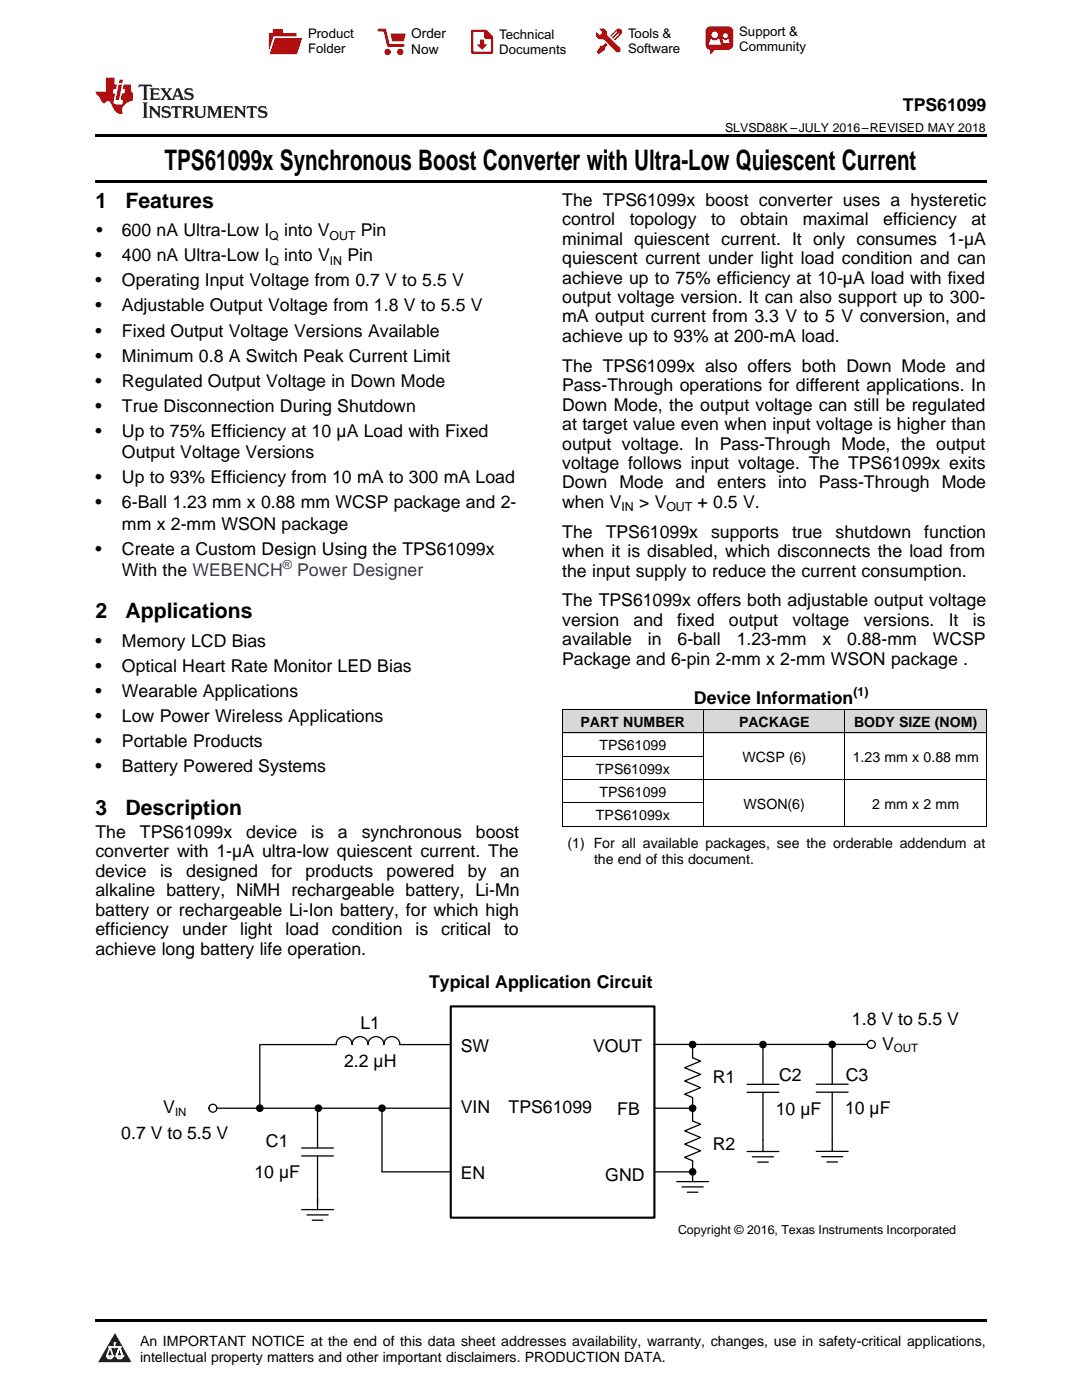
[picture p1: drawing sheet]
<svg xmlns="http://www.w3.org/2000/svg" width="216mm" height="279mm" viewBox="0 0 216 279" stroke-linecap="round" stroke-linejoin="round" font-family="sans-serif">
<defs><g id="words">
<text font-size="5.6" x="32.8" y="33.9">TPS61099x Synchronous Boost Converter with Ultra-Low Quiescent Current</text>
<g font-size="4.2">
<text x="19" y="41.4">1</text>
<text x="25" y="41.4">Features</text>
<text x="19" y="123.4">2</text>
<text x="25" y="123.4">Applications</text>
<text x="19" y="162.6">3</text>
<text x="25" y="162.6">Description</text>
</g>
<g font-size="3.5">
<text x="180.2" y="22.2">TPS61099</text>
<text x="112.2" y="41.1">The TPS61099x boost converter uses a hysteretic</text>
<text x="19.2" y="47.1">•</text>
<text x="24.3" y="47.1">600 nA Ultra-Low I</text>
<text x="56.7" y="47.1">into V</text>
<text x="72" y="47.1">Pin</text>
<text x="112.2" y="44.9">control</text>
<text x="125.7" y="44.9">topology</text>
<text x="141.9" y="44.9">to</text>
<text x="147.7" y="44.9">obtain</text>
<text x="160.2" y="44.9">maximal</text>
<text x="176.2" y="44.9">efficiency</text>
<text x="193.8" y="44.9">at</text>
<text x="19" y="52.1">•</text>
<text x="24.3" y="52.1">400 nA Ultra-Low I</text>
<text x="56.7" y="52.1">into V</text>
<text x="69.3" y="52.1">Pin</text>
<text x="112.2" y="48.8">minimal quiescent current. It only consumes 1-µA</text>
<text x="112.2" y="52.7">quiescent current under light load condition and can</text>
<text x="19" y="57.2">•</text>
<text x="24.3" y="57.2">Operating Input Voltage from 0.7 V to 5.5 V</text>
<text x="112.2" y="56.6">achieve up to 75% efficiency at 10-µA load with fixed</text>
<text x="19" y="62.2">•</text>
<text x="24.3" y="62.2">Adjustable Output Voltage from 1.8 V to 5.5 V</text>
<text x="112.2" y="60.5">output voltage version. It can also support up to 300-</text>
<text x="112.2" y="64.3">mA output current from 3.3 V to 5 V conversion, and</text>
<text x="19" y="67.2">•</text>
<text x="24.3" y="67.2">Fixed Output Voltage Versions Available</text>
<text x="112.2" y="68.2">achieve up to 93% at 200-mA load.</text>
<text x="19" y="72.2">•</text>
<text x="19" y="77.2">•</text>
<text x="24.3" y="72.2">Minimum 0.8 A Switch Peak Current Limit</text>
<text x="24.3" y="77.2">Regulated Output Voltage in Down Mode</text>
<text x="112.2" y="74.2">The TPS61099x also offers both Down Mode and</text>
<text x="19" y="82.2">•</text>
<text x="24.3" y="82.2">True Disconnection During Shutdown</text>
<text x="112.2" y="78.1">Pass-Through operations for different applications. In</text>
<text x="112.2" y="82">Down Mode, the output voltage can still be regulated</text>
<text x="19" y="87.2">•</text>
<text x="24.3" y="87.2">Up to 75% Efficiency at 10 µA Load with Fixed</text>
<text x="112.2" y="85.8">at target value even when input voltage is higher than</text>
<text x="112.2" y="89.7">output voltage. In Pass-Through Mode, the output</text>
<text x="24.3" y="91.4">Output Voltage Versions</text>
<text x="112.2" y="93.6">voltage follows input voltage. The TPS61099x exits</text>
<text x="19" y="96.4">•</text>
<text x="19" y="101.5">•</text>
<text x="24.3" y="96.4">Up to 93% Efficiency from 10 mA to 300 mA Load</text>
<text x="24.3" y="101.5">6-Ball 1.23 mm x 0.88 mm WCSP package and 2-</text>
<text x="112.2" y="97.5">Down Mode and enters into Pass-Through Mode</text>
<text x="112.2" y="101.4">when V</text>
<text x="127.5" y="101.4">&gt; V</text>
<text x="139.2" y="101.4">+ 0.5 V.</text>
<text x="24.3" y="105.7">mm x 2-mm WSON package</text>
<text x="112.2" y="107.3">The</text>
<text x="120.9" y="107.3">TPS61099x</text>
<text x="141.9" y="107.3">supports</text>
<text x="158" y="107.3">true</text>
<text x="166.7" y="107.3">shutdown</text>
<text x="184.4" y="107.3">function</text>
<text x="19" y="110.7">•</text>
<text x="24.3" y="110.7">Create a Custom Design Using the TPS61099x</text>
<text x="112.2" y="111.2">when it is disabled, which disconnects the load from</text>
<text x="24.3" y="114.9">With the WEBENCH</text>
<text x="112.2" y="115.1">the input supply to reduce the current consumption.</text>
<text x="112.2" y="121">The TPS61099x offers both adjustable output voltage</text>
<text x="112.2" y="124.9">version</text>
<text x="126.4" y="124.9">and</text>
<text x="135.2" y="124.9">fixed</text>
<text x="145.5" y="124.9">output</text>
<text x="158.1" y="124.9">voltage</text>
<text x="172.3" y="124.9">versions.</text>
<text x="189.3" y="124.9">It</text>
<text x="194.1" y="124.9">is</text>
<text x="19" y="129.1">•</text>
<text x="24.3" y="129.1">Memory LCD Bias</text>
<text x="112.2" y="128.8">available</text>
<text x="129.3" y="128.8">in</text>
<text x="135.2" y="128.8">6-ball</text>
<text x="147" y="128.8">1.23-mm</text>
<text x="164.1" y="128.8">x</text>
<text x="169" y="128.8">0.88-mm</text>
<text x="186.1" y="128.8">WCSP</text>
<text x="19" y="134.1">•</text>
<text x="24.3" y="134.1">Optical Heart Rate Monitor LED Bias</text>
<text x="112.2" y="132.7">Package and 6-pin 2-mm x 2-mm WSON package .</text>
<text x="19" y="139.1">•</text>
<text x="24.3" y="139.1">Wearable Applications</text>
<text x="138.5" y="140.4">Device Information</text>
<text x="19" y="144.1">•</text>
<text x="19" y="149.1">•</text>
<text x="24.3" y="144.1">Low Power Wireless Applications</text>
<text x="24.3" y="149.1">Portable Products</text>
<text x="19" y="154.1">•</text>
<text x="24.3" y="154.1">Battery Powered Systems</text>
<text x="19" y="167.2">The</text>
<text x="27.9" y="167.2">TPS61099x</text>
<text x="49.1" y="167.2">device</text>
<text x="62.1" y="167.2">is</text>
<text x="67.4" y="167.2">a</text>
<text x="72.2" y="167.2">synchronous</text>
<text x="95" y="167.2">boost</text>
<text x="19" y="171.1">converter with 1-µA ultra-low quiescent current. The</text>
<text x="19" y="175">device</text>
<text x="19" y="178.9">alkaline battery, NiMH rechargeable battery, Li-Mn</text>
<text x="31.9" y="175">is</text>
<text x="37.2" y="175">designed</text>
<text x="54.2" y="175">for</text>
<text x="60.9" y="175">products</text>
<text x="77.2" y="175">powered</text>
<text x="93.4" y="175">by</text>
<text x="99.8" y="175">an</text>
<text x="19" y="182.7">battery or rechargeable Li-Ion battery, for which high</text>
<text x="19" y="186.6">efficiency</text>
<text x="19" y="190.5">achieve long battery life operation.</text>
<text x="36.3" y="186.6">under</text>
<text x="47.9" y="186.6">light</text>
<text x="57" y="186.6">load</text>
<text x="66.2" y="186.6">condition</text>
<text x="82.9" y="186.6">is</text>
<text x="88" y="186.6">critical</text>
<text x="100.6" y="186.6">to</text>
<text x="85.6" y="197.2">Typical Application Circuit</text>
<text x="71.9" y="205.4">L1</text>
<text x="92" y="209.9">SW</text>
<text x="118.3" y="209.9">VOUT</text>
<text x="170" y="204.6">1.8 V to 5.5 V</text>
<text x="176" y="209.5">V</text>
<text x="68.7" y="213">2.2 µH</text>
<text x="155.5" y="215.8">C2</text>
<text x="168.8" y="215.8">C3</text>
<text x="142.2" y="216.2">R1</text>
<text x="24.2" y="227.2">0.7 V to 5.5 V</text>
<text x="32.6" y="222.2">V</text>
<text x="92" y="222.2">VIN</text>
<text x="101.5" y="222.2">TPS61099</text>
<text x="123.2" y="222.6">FB</text>
<text x="154.8" y="222.4">10 µF</text>
<text x="168.6" y="222.4">10 µF</text>
<text x="53.1" y="229">C1</text>
<text x="142.2" y="229.5">R2</text>
<text x="50.8" y="235.1">10 µF</text>
<text x="92" y="235.4">EN</text>
<text x="120.8" y="235.7">GND</text>
</g>
<text font-size="3.5" fill="#0000c8" x="59.3" y="114.9">Power Designer</text>
<g font-size="2.8">
<text x="115.8" y="145.1">PART NUMBER</text>
<text x="119.6" y="149.7">TPS61099</text>
<text x="147.5" y="145.1">PACKAGE</text>
<text x="170.4" y="145.1">BODY SIZE (NOM)</text>
<text x="118.9" y="154.4">TPS61099x</text>
<text x="148.1" y="152">WCSP (6)</text>
<text x="170.1" y="152">1.23 mm x 0.88 mm</text>
<text x="119.6" y="159">TPS61099</text>
<text x="148.4" y="161.4">WSON(6)</text>
<text x="174.1" y="161.4">2 mm x 2 mm</text>
<text x="118.9" y="163.7">TPS61099x</text>
<text x="113.2" y="169.2">(1) For all available packages, see the orderable addendum at</text>
<text x="118.5" y="172.4">the end of this document.</text>
<text x="27.9" y="268.6">An IMPORTANT NOTICE at the end of this data sheet addresses availability, warranty, changes, use in safety-critical applications,</text>
<text x="27.9" y="271.8">intellectual property matters and other important disclaimers. PRODUCTION DATA.</text>
</g>
<g font-size="2.7">
<text x="82.1" y="7.7">Order</text>
<text x="82.1" y="10.7">Now</text>
</g>
<g font-size="2.6">
<text x="61.5" y="7.6">Product</text>
<text x="61.5" y="10.6">Folder</text>
<text x="99.6" y="7.8">Technical</text>
<text x="99.6" y="10.8">Documents</text>
<text x="125.3" y="7.6">Tools &amp;</text>
<text x="125.3" y="10.6">Software</text>
<text x="147.5" y="7.2">Support &amp;</text>
<text x="147.5" y="10.2">Community</text>
</g>
<g font-size="2.5">
<text x="144.7" y="26.3">SLVSD88K –JULY 2016–REVISED MAY 2018</text>
<text x="53.7" y="47.8">Q</text>
<text x="65.8" y="47.8">OUT</text>
<text x="53.8" y="52.8">Q</text>
<text x="65.8" y="52.8">IN</text>
<text x="124" y="102.1">IN</text>
<text x="133" y="102.1">OUT</text>
<text x="170.3" y="139">(1)</text>
<text x="135.3" y="246.3">Copyright © 2016, Texas Instruments Incorporated</text>
</g>
<text font-size="2.5" fill="#0000c8" x="56.4" y="113.5">®</text>
<g font-size="2.3">
<text x="178.4" y="209.9">OUT</text>
<text x="34.9" y="222.6">IN</text>
</g>
</g></defs>
<g fill="#d8d8d8">
<path d="M112.2 141.7h28.2v4.6h-28.2z"/>
<path d="M140.4 141.7h28.2v4.6h-28.2z"/>
<path d="M168.6 141.7h28.2v4.6h-28.2z"/>
</g>
<path d="M22.9 266l3.3 5.9h-6.6z" fill="#231f20"/>
<path d="M21.3 270.6h1.2l-.3 .5h-.3a.53 .53 0 0 1-.6-.5z" fill-rule="evenodd" fill="#fff"/>
<path d="M21.3 270.6h1.2l-.3 .5h-.3a.53 .53 0 0 1-.6-.5z" fill="none" stroke="#231f20" stroke-width=".33"/>
<path d="M21.3 270.6l1.2 .1-.3 .4h-.5z" fill="none" stroke="#fff" stroke-width=".33"/>
<path d="M22.9 268.9h.1" fill="none" stroke="#fff" stroke-width=".33"/>
<path d="M22.9 268v.9z" fill="#fff"/>
<path d="M22.9 268v.9z" fill="none" stroke="#fff" stroke-width=".33"/>
<circle cx="22.9" cy="268" r=".16" fill="#fff"/>
<path d="M21.8 268.8h.1" fill="none" stroke="#fff" stroke-width=".33"/>
<path d="M21.8 268.8h2.2z" fill="#fff"/>
<path d="M21.8 268.8h2.2z" fill="none" stroke="#fff" stroke-width=".33"/>
<circle cx="24" cy="268.8" r=".16" fill="#fff"/>
<path d="M23.2 270.6h.1" fill="none" stroke="#fff" stroke-width=".33"/>
<path d="M23.8 268.8l-.6 1.8z" fill="#fff"/>
<path d="M23.8 268.8l-.6 1.8z" fill="none" stroke="#fff" stroke-width=".33"/>
<path d="M23.8 268.8l.7 1.8z" fill="#fff"/>
<path d="M23.8 268.8l.7 1.8z" fill="none" stroke="#fff" stroke-width=".33"/>
<path d="M24.4 270.6h.1" fill="none" stroke="#fff" stroke-width=".33"/>
<circle cx="21.3" cy="270.6" r=".16" fill="#fff"/>
<path d="M22 268.8l-.7 1.8z" fill="#fff"/>
<path d="M22 268.8l-.7 1.8z" fill="none" stroke="#fff" stroke-width=".33"/>
<path d="M22 268.8l.5 1.8z" fill="#fff"/>
<path d="M22 268.8l.5 1.8z" fill="none" stroke="#fff" stroke-width=".33"/>
<circle cx="22.5" cy="270.6" r=".16" fill="#fff"/>
<path d="M23.3 270.6h1.2a.63 .63 0 0 1-.6 .5 .63 .63 0 0 1-.6-.5z" fill-rule="evenodd" fill="#fff"/>
<path d="M23.3 270.6h1.2a.63 .63 0 0 1-.6 .5 .63 .63 0 0 1-.6-.5z" fill="none" stroke="#231f20" stroke-width=".33"/>
<path d="M23.3 270.6h1.2l-.4 .5h-.5z" fill="none" stroke="#fff" stroke-width=".33"/>
<path d="M23.2 270.6h.1" fill="none" stroke="#fff" stroke-width=".33"/>
<circle cx="24.5" cy="270.6" r=".16" fill="#fff"/>
<path d="M19 35.9h177.8v.5h-177.8zM19 26.8h177.8v.6h-177.8zM19 263.2h177.8v.5h-177.8z" fill="#000"/>
<path d="M89.9 200.8h40.7v42.2h-40.7z" fill="none" stroke="#000" stroke-width=".42"/>
<g fill="none" stroke="#000" stroke-width=".25">
<path d="M89.9 208.5h-10.1a1.59 1.59 0 0 0-1.6-1.6 1.59 1.59 0 0 0-1.6 1.6 1.59 1.59 0 0 0-1.6-1.6 1.59 1.59 0 0 0-1.6 1.6 1.59 1.59 0 0 0-1.6-1.6 1.59 1.59 0 0 0-1.5 1.6 1.59 1.59 0 0 0-1.6-1.6 1.59 1.59 0 0 0-1.6 1.6h-15.3v12.7M130.4 208.4h42.7M138.2 208.5v2.6l1.6 .7-3.2 1.3 3.2 1.3-3.2 1.3 3.2 1.4-3.2 1.3 1.6 .6v4.7l1.6 .7-3.2 1.3 3.2 1.3-3.2 1.3 3.2 1.4-3.2 1.3 1.6 .6v4.2M149.1 218h6.3M149.1 216.4h6.3M152.2 208.5v7.9M152.2 218v11.8M162.9 216.4h6.3M162.9 218h6.3M166.1 208.4v8M166.1 218v11.8M43.3 221.2h46.6"/>
<path d="M60.2 230.7h6.3M60.2 229.1h6.3M63.4 221.2v7.9M63.4 230.7v10.7M76.2 221.2v12.7h13.7M130.6 221.2h7.6M135 235.8h6.4M136.1 236.9h4.2M137.1 237.9h2.2M138.2 233.5v.4h-7.6M149.1 229.8h6.3M150.1 230.9h4.3"/>
<path d="M151.2 231.9h2.1M162.9 229.8h6.3M163.9 230.8h4.3M165 231.9h2.1M60.2 241.4h6.3M61.2 242.5h4.3M62.3 243.5h2.1"/>
<circle cx="138.2" cy="208.5" r=".63"/>
<circle cx="152.2" cy="208.5" r=".63"/>
<circle cx="166.1" cy="208.4" r=".63"/>
<circle cx="173.9" cy="208.4" r=".79"/>
<circle cx="42.5" cy="221.2" r=".79"/>
<circle cx="51.8" cy="221.2" r=".64"/>
<circle cx="63.5" cy="221.2" r=".63"/>
<circle cx="76.2" cy="221.2" r=".63"/>
<circle cx="138.2" cy="221.2" r=".63"/>
<circle cx="138.2" cy="233.9" r=".63"/>
</g>
<g fill="#000">
<circle cx="138.2" cy="208.5" r=".63"/>
<circle cx="152.2" cy="208.5" r=".63"/>
<circle cx="166.1" cy="208.4" r=".63"/>
<circle cx="51.8" cy="221.2" r=".64"/>
<circle cx="63.5" cy="221.2" r=".63"/>
<circle cx="76.2" cy="221.2" r=".63"/>
<circle cx="138.2" cy="221.2" r=".63"/>
<circle cx="138.2" cy="233.9" r=".63"/>
</g>
<path d="M112.2 155.6h84.6M112.2 150.9h28.2M112.2 146.3h84.6M112.2 141.6h84.6M112.2 141.7v23.3M140.4 141.7v23.3M168.6 141.7v23.3M196.8 141.7v23.3M112.2 164.9h84.6M112.2 160.2h28.2" fill="none" stroke="#000" stroke-width=".2"/>
<path d="M27.7 16.9l-.1 .6 .6-.3h.5v.2v2.2l-.2 .4h1l-.2-.4v-2.2v-.2h.5l.6 .3-.2-.6zM29.9 17.6l.2 .4v1.6l-.2 .4h1.9l.1-.6a1.09 1.09 0 0 1-1.3 .1v-.6h.6l.4 .2v-.7l-.2 .2h-.8v-.6l.2-.1a1.01 1.01 0 0 1 1 .3l-.1-.6zM32 17.6l.9 1.2-1 1.2h.9l-.2-.3 .5-.7 .5 .7-.3 .3h1.7l-.2-.3 .1-.4h1l.1 .4-.2 .3h1l-.3-.4-.7-2h-.5l-1 2.2-.8-1.1 .9-1.1h-.9l.2 .2-.4 .7-.4-.7 .2-.2zM35.4 18l.4 1h-.8zM37 17.7a.66 .66 0 0 0-.2 .8 .66 .66 0 0 0 .6 .4l.7 .2 .1 .2a.8 .8 0 0 1-.7 .4 .8 .8 0 0 1-.7-.5l.1 .8 .2-.2a.94 .94 0 0 0 1.1 .1 .94 .94 0 0 0 .4-.9 1.48 1.48 0 0 0-1.3-.6v-.4a1.1 1.1 0 0 1 1.2 .2l-.2-.6-.2 .1-.5-.1zM28.5 20.4l.2 .4v2.3l-.2 .4h1l-.2-.4v-2.3l.2-.4zM29.7 21.2l.2 .4v1.5l-.2 .4h.8l-.3-.4 .1-1.3 1.6 1.8v-2l.2-.4h-.7l.2 .2v1.1l-1.2-1.3zM32.5 21.3a.66 .66 0 0 0-.2 .8 .66 .66 0 0 0 .6 .4l.6 .2 .2 .2a.8 .8 0 0 1-.8 .4 .8 .8 0 0 1-.7-.5l.2 .7 .2-.1a.94 .94 0 0 0 1 .1 .94 .94 0 0 0 .5-1 1.47 1.47 0 0 0-1.3-.6l-.1-.3a1.1 1.1 0 0 1 1.3 .2l-.2-.6-.2 .1-.5-.2zM34.3 21.2l-.2 .6a.64 .64 0 0 1 .8-.3v1.6l-.2 .4h1l-.3-.4 .1-1.6a.66 .66 0 0 1 .8 .3l-.2-.6zM36.3 21.2l.3 .4v1.5l-.3 .4h1l-.2-.2v-.7h.5l.1 .1a.8 .8 0 0 0 1.2 .7l-1-1a.62 .62 0 0 0 .6-.5 .62 .62 0 0 0-.6-.7zM37.1 21.5h.1a.48 .48 0 0 1 .6 0 .48 .48 0 0 1 .1 .6l-.2 .1-.6 .1zM38.7 21.2l.2 .2a2.29 2.29 0 0 0 .4 2 1.05 1.05 0 0 0 1.7-.7v-1.3l.2-.2h-.8l.2 .4v1.1a.61 .61 0 0 1-.6 .6 .61 .61 0 0 1-.6-.6v-1.1l.3-.4zM41.3 21.2l.3 .4v1.5l-.3 .4h.8l-.2-.4v-1.4l.8 1.9 .9-1.9v1.4l-.2 .4h.9l-.2-.4v-1.5l.2-.4h-.8l-.7 1.5-.6-1.5zM44.5 21.2l.2 .4v1.5l-.2 .4h1.9l.2-.6a1.1 1.1 0 0 1-1.4 .2v-.7h.6l.4 .2v-.6l-.2 .1-.8 .1v-.6l.2-.1a1.02 1.02 0 0 1 1.1 .2l-.2-.5zM46.7 21.2l.2 .4v1.5l-.2 .4h.8l-.3-.4 .1-1.3 1.6 1.8v-2l.2-.4h-.7l.2 .2v1.1l-1.2-1.3zM49.3 21.2l-.1 .6a.64 .64 0 0 1 .8-.3v1.6l-.3 .4h1l-.2-.4v-1.6a.66 .66 0 0 1 .8 .3l-.1-.6zM51.7 21.3a.66 .66 0 0 0-.2 .7 .66 .66 0 0 0 .7 .5l.6 .2 .1 .2a.8 .8 0 0 1-.7 .4 .8 .8 0 0 1-.7-.5l.1 .7 .2-.1a.94 .94 0 0 0 1.1 .1 .94 .94 0 0 0 .4-1 1.48 1.48 0 0 0-1.2-.6l-.1-.3a1.1 1.1 0 0 1 1.2 .2l-.2-.6-.1 .1-.6-.2z" fill="#231f20"/>
<path d="M21.1 15.5v2.8h-2v.4l.9 .9a.96 .96 0 0 0 1 1 .59 .59 0 0 1 .5-.4 .59 .59 0 0 1 .5 .3l.4 .8a1.61 1.61 0 0 0 2.1 1.3 1.63 1.63 0 0 1 1.1-2.2l.9-.3v-1.5a1.6 1.6 0 0 1-.4-1.7h-1.4l-.2 .9h.5l-.2 .8h-.5l-.2 1v.3h.5l-.2 .9h-.7a.74 .74 0 0 1-1-.6l.3-1.6h-.5l.2-.8h.5l.1-.9h-.4v-1.4zM23.7 16.9l-.7 3h.8l.6-3zM23.8 15.9l-.1 .7h.7l.2-.7z" fill="#ee1d23"/>
<g fill="#d60000">
<path d="M54.4 5.8h2v.8h2.8v4.2h-5.5v-4.2h.7z" fill-rule="evenodd"/>
<path d="M54.7 7.5h5.6l-1 3.3h-5.6z" fill-rule="evenodd"/>
</g>
<path d="M54.6 7.4h5.8l-.1 .1h-5.5l-1.1 3.3z" fill-rule="evenodd" fill="#fff"/>
<path d="M54.6 7.4h5.8l-.1 .1h-5.5l-1.1 3.3z" fill="none" stroke="#fff" stroke-width=".2"/>
<path d="M75.6 6h1.2l.7 3.1h3" fill="none" stroke="#d60000" stroke-width=".56"/>
<g fill="#d60000">
<path d="M77.9 6.7h3.1l-.4 1.5h-2.3z" fill-rule="evenodd"/>
<circle cx="77.3" cy="10.4" r=".64"/>
<circle cx="79.9" cy="10.4" r=".64"/>
</g>
<path d="M94.2 6.2h2.7l1.3 1.2v3.1h-4z" fill="none" stroke="#d60000" stroke-width=".44"/>
<g fill="#d60000">
<path d="M95.8 7.9h.8v1h.6l-1 1.1-1-1v-.1h.6z" fill-rule="evenodd"/>
<path d="M96.6 6.2h.3l1.3 1.2v.4h-1.3l-.3-.4z" fill-rule="evenodd"/>
<path d="M119.6 5.7h.9l.6 .6 .1 .7 2.5 2.5-.8 .8-2.3-2.3-1.1-.2-.6-.6v-.8l.7 .6 .5-.4v-.2l-.4-.5z" fill-rule="evenodd"/>
<path d="M119.9 9.1h.4l.5-.5 .4 .4-.5 .5v.4l-1.2 .9-.5-.5z" fill-rule="evenodd"/>
<path d="M123 5.9a.67 .67 0 0 1 .9 0 .67 .67 0 0 1 0 .9z" fill-rule="evenodd"/>
<path d="M123 5.9l.9 .9-1.2 1.2h-.2l.1-.2 .9-.9 .1-.2h-.3l-.9 1h-.2v-.2l.9-1 .1-.2h-.3l-.9 1h-.2v-.2z" fill-rule="evenodd"/>
<circle cx="123.3" cy="9.9" r=".54"/>
</g>
<path d="M121.1 6.3l-.1 .7" fill="none" stroke="#d60000" stroke-width=".2"/>
<g fill="#d60000">
<path d="M141.1 5.5l.6-.2h3.6a.95 .95 0 0 1 1 .9v2.8a.95 .95 0 0 1-1 .9h-3.6a.95 .95 0 0 1-.9-.9v-2.8z" fill-rule="evenodd"/>
<path d="M141.7 9.9h.9l-.7 .9h-.2z" fill-rule="evenodd"/>
</g>
<g fill="#fff">
<path d="M144.3 8.6h1.3z"/>
<path d="M141.8 7.8h.3l.1 .2h.8l.2-.2h.3l.4 1.1h-2.5z" fill-rule="evenodd"/>
<path d="M144.2 7.8h.2l.2 .2h.4l.2-.2h.2l.2 .8h-1.3z" fill-rule="evenodd"/>
<circle cx="142.6" cy="6.9" r=".65"/>
<circle cx="144.8" cy="7.1" r=".48"/>
</g>
<use href="#words"/>
</svg>
